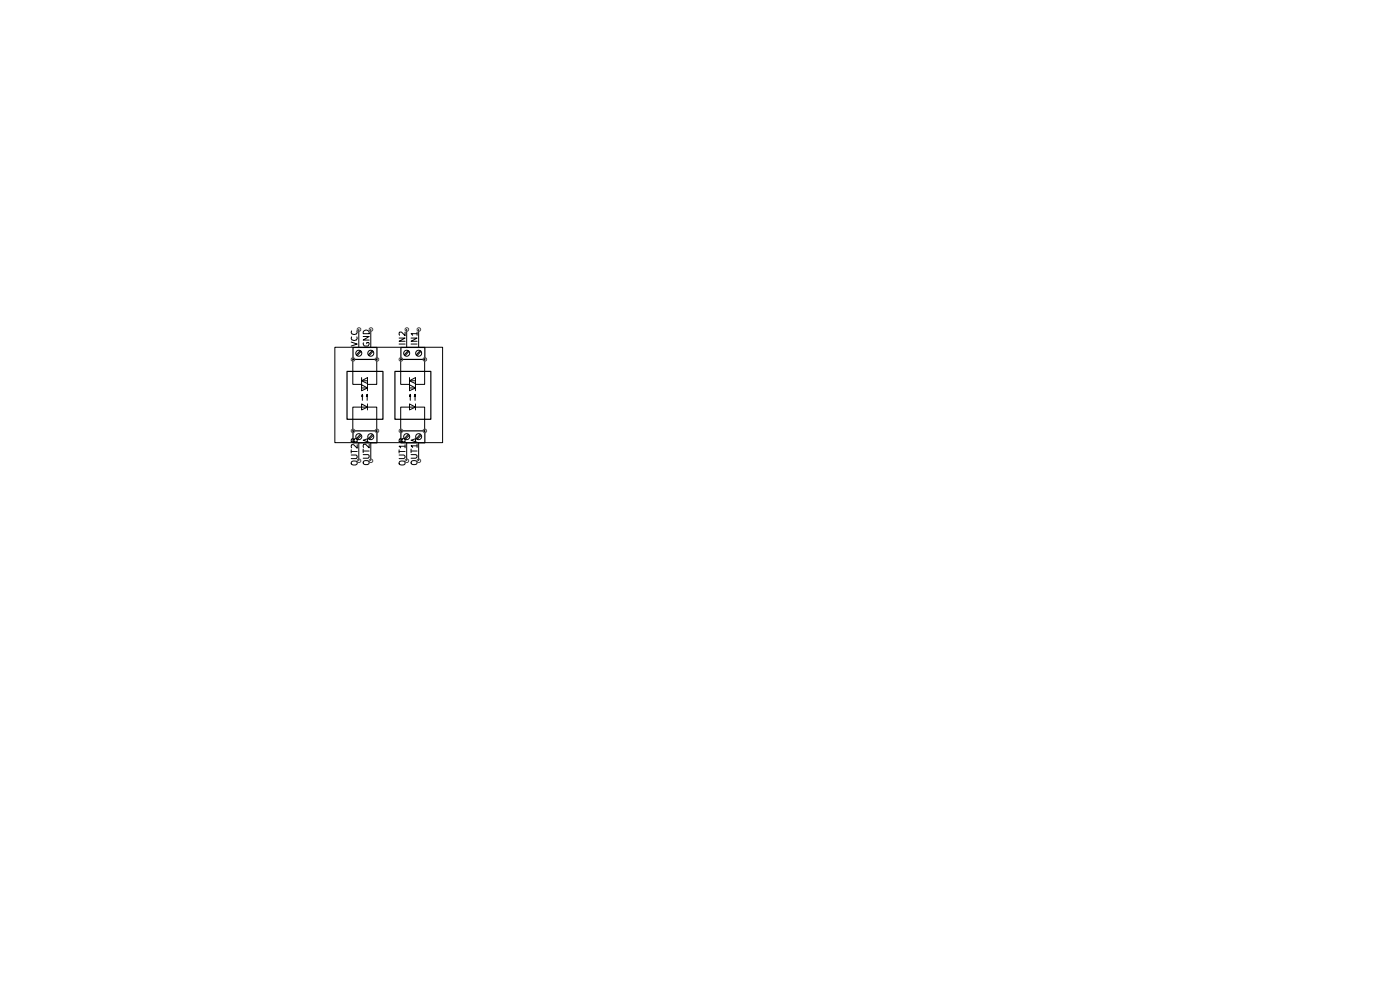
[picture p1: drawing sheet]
<svg xmlns="http://www.w3.org/2000/svg" width="297mm" height="210mm" viewBox="0 0 297 210" stroke-linecap="round" stroke-linejoin="round" font-family="sans-serif">
<path d="M73.6 78.8h7.6v10.1h-7.6zM74.9 73.7h5.1v2.5h-5.1zM83.8 78.8h7.6v10.1h-7.6zM85 73.7h5.1v2.5h-5.1zM74.9 91.4h5.1v2.5h-5.1zM85 91.4h5.1v2.5h-5.1z" fill="none" stroke="#000" stroke-width=".25"/>
<g fill="none" stroke="#000" stroke-width=".21">
<path d="M71 73.7h22.9v20.2h-22.9zM74.5 72.6l1.3 .4-1.3 .4M74.6 71.5l-.1 .2a.61 .61 0 0 0 .7 .5 .61 .61 0 0 0 .5-.7M74.6 70.2l-.1 .2a.61 .61 0 0 0 .7 .6 .61 .61 0 0 0 .5-.8M74.8 76.2v5.3h1.9M76.1 69.8v3.9M76.5 74.3l-.9 1M76.6 74.5l-.8 .9M77 71.4h1.3l-1.3 .7h1.3M77.1 72.7l-.1 .3 .4 .4 .7-.1 .2-.3-.1-.4h-.4v.3M77.1 70.3a.66 .66 0 0 1 .8-.2 .66 .66 0 0 1 .4 .7h-1.3zM78.7 69.8v3.9"/>
<path d="M79 74.3l-.9 1M79.2 74.5l-.9 .9M79.9 76.2v5.3h-1.9M84.7 71.7h1.2l-1.2 .7h1.2M84.7 73h1.2M85 76.2v5.3h1.9M85.9 70.4v.8l-.7-.8h-.4v.7M86.3 69.8v3.9M86.6 74.3l-.8 1M86.8 74.5l-.9 .9M87.2 71.7h1.3l-1.3 .7h1.3M87.2 73h1.3"/>
<path d="M88.5 70.8h-1.3l.3 .3M88.5 70.4v.7M88.8 69.8v3.9M89.2 74.3l-.9 1M89.3 74.5l-.8 .9M90.1 76.2v5.3h-2M74.5 96.5h1l.3 .3v.2l-.3 .3h-1M74.5 95.4v.7M74.5 95.8h1.3M74.6 98l.8-.2a.46 .46 0 0 1 .4 .6 .86 .86 0 0 1-1.3 0zM74.8 91.4v-5h5.1v5M75.1 93.3l.2-.3h.4l.1 .3v.4h-1.3l.1-.6h.4l.1 .6"/>
<path d="M75.8 94.3v.8l-.8-.8h-.4v.7M76.1 93.9v3.8M76.5 92.1l-.9 .9M76.6 92.4l-.8 .8M76.7 85.7l1.3 .7-1.3 .6zM76.7 80.1v2.8l1.3-.6-1.3-.7M76.7 82.3h1.3M76.7 80.8h1.3M76.9 83.7l-.2 .4h.3l-.1-.4v1.2M77 96.4h1.1l.2 .3v.2l-.2 .3h-1.1M77 95.2v.8M77 95.7h1.3"/>
<path d="M77.1 97.9l.8-.2 .3 .2 .1 .3-.2 .3-.6 .1-.4-.2zM77.9 83.7l-.2 .4h.3l-.1-.4v1.2M78 81.4l-1.3-.6 1.3-.7v2.8M78 85.7v1.3M78 93.1v.6M78.3 94.2v.8l-.7-.8h-.5v.7M78.3 93l-1.3 .4 1.3 .4M78.7 93.9v3.8M79 92.1l-.9 .9M79.2 92.4l-.9 .8M84.7 96.5h1l.2 .3v.2l-.2 .3h-1M84.7 95.8h1.2"/>
<path d="M84.7 95.4v.7M84.8 98l.7-.2a.46 .46 0 0 1 .4 .6 .86 .86 0 0 1-1.2 0zM85 91.4v-5h5.1v5M85.3 93.3v-.3h.5l.1 .3v.4h-1.2l.1-.6h.4l.1 .6M85.9 94.7h-1.2l.3 .3M85.9 94.3v.7M86.3 93.9v3.8M86.6 92.1l-.8 .9M86.8 92.4l-.9 .8M86.9 85.7l1.2 .7-1.2 .6zM86.9 80.1v2.8l1.2-.6-1.2-.7M86.9 82.3h1.2"/>
<path d="M86.9 80.8h1.2M87 83.7l-.1 .4h.2l-.1-.4v1.2M87.2 96.4h1l.3 .3v.2l-.3 .3h-1M87.2 95.7h1.3M87.2 95.2v.8M87.3 97.9l.8-.2 .3 .2 .1 .3-.2 .3-.7 .1-.3-.2zM88.1 83.7l-.2 .4h.2v-.4v1.2M88.1 81.4l-1.2-.6 1.2-.7v2.8M88.1 85.7v1.3M88.1 93.1v.6M88.5 94.6h-1.3l.3 .3M88.5 93l-1.3 .4 1.3 .4"/>
<path d="M88.5 94.2v.7M88.8 93.9v3.8M89.2 92.1l-.9 .9M89.3 92.4l-.8 .8"/>
<circle cx="76.1" cy="74.9" r=".64"/>
<circle cx="78.7" cy="74.9" r=".64"/>
<circle cx="86.3" cy="74.9" r=".64"/>
<circle cx="88.8" cy="74.9" r=".64"/>
<circle cx="76.1" cy="92.6" r=".64"/>
<circle cx="78.7" cy="92.6" r=".64"/>
<circle cx="86.3" cy="92.6" r=".64"/>
<circle cx="88.8" cy="92.6" r=".64"/>
</g>
<g fill="none" stroke="#4c4c4c" stroke-width=".21">
<circle cx="74.9" cy="76.2" r=".38"/>
<circle cx="76.2" cy="69.9" r=".38"/>
<circle cx="78.7" cy="69.9" r=".38"/>
<circle cx="80" cy="76.2" r=".38"/>
<circle cx="85" cy="76.2" r=".38"/>
<circle cx="86.3" cy="69.9" r=".38"/>
<circle cx="88.9" cy="69.9" r=".38"/>
<circle cx="90.1" cy="76.2" r=".38"/>
<circle cx="74.9" cy="91.4" r=".38"/>
<circle cx="76.2" cy="97.7" r=".38"/>
<circle cx="78.7" cy="97.7" r=".38"/>
<circle cx="80" cy="91.4" r=".38"/>
<circle cx="85" cy="91.4" r=".38"/>
<circle cx="86.3" cy="97.7" r=".38"/>
<circle cx="88.9" cy="97.7" r=".38"/>
<circle cx="90.1" cy="91.4" r=".38"/>
</g>
</svg>
